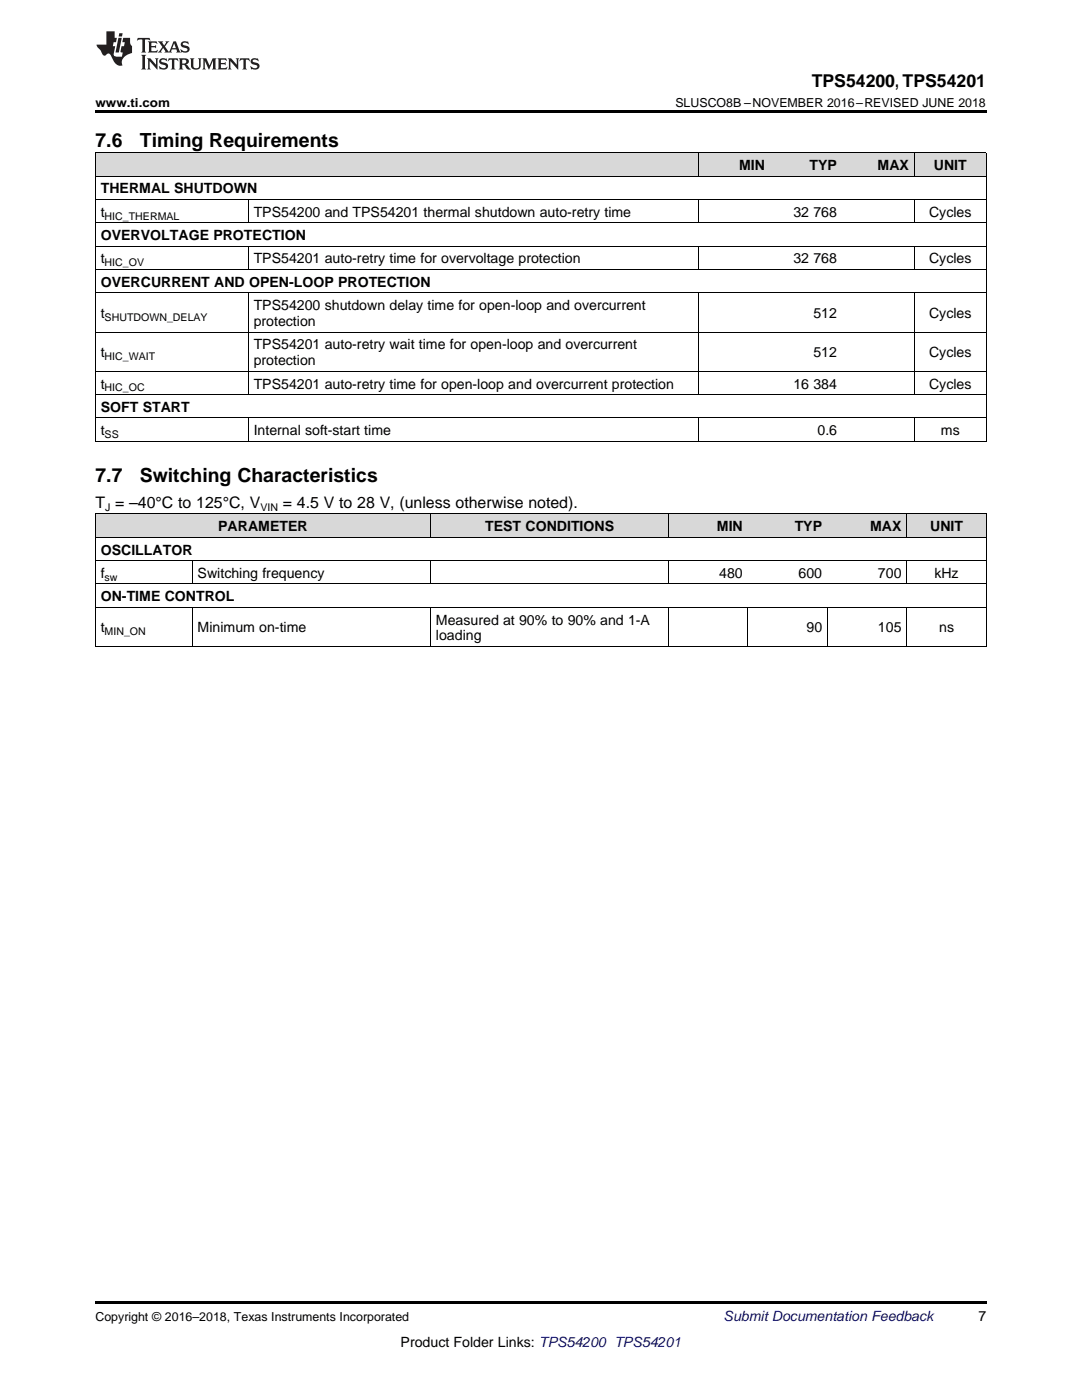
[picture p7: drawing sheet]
<svg xmlns="http://www.w3.org/2000/svg" width="216mm" height="279mm" viewBox="0 0 216 279" stroke-linecap="round" stroke-linejoin="round" font-family="sans-serif">
<defs><g id="words">
<g font-size="3.9">
<text x="19" y="29.3">7.6</text>
<text x="27.9" y="29.3">Timing Requirements</text>
<text x="19" y="96.2">7.7</text>
<text x="27.9" y="96.2">Switching Characteristics</text>
</g>
<text font-size="3.5" x="162" y="17.3">TPS54200, TPS54201</text>
<g font-size="3.2">
<text x="19" y="101.4">T = –40°C to 125°C, V</text>
<text x="56.4" y="101.4">= 4.5 V to 28 V, (unless otherwise noted).</text>
</g>
<g font-size="2.8">
<text x="147.5" y="33.9">MIN</text>
<text x="161.5" y="33.9">TYP</text>
<text x="175.1" y="33.9">MAX</text>
<text x="186.3" y="33.9">UNIT</text>
<text x="20.1" y="38.6">THERMAL SHUTDOWN</text>
<text x="20.1" y="43.3">t</text>
<text x="20.1" y="47.9">OVERVOLTAGE PROTECTION</text>
<text x="50.6" y="43.3">TPS54200 and TPS54201 thermal shutdown auto-retry time</text>
<text x="158.3" y="43.3">32</text>
<text x="162.3" y="43.3">768</text>
<text x="185.4" y="43.3">Cycles</text>
<text x="20.1" y="52.6">t</text>
<text x="50.6" y="52.6">TPS54201 auto-retry time for overvoltage protection</text>
<text x="158.3" y="52.6">32</text>
<text x="162.3" y="52.6">768</text>
<text x="185.4" y="52.6">Cycles</text>
<text x="20.1" y="57.2">OVERCURRENT AND OPEN-LOOP PROTECTION</text>
<text x="20.1" y="63.5">t</text>
<text x="50.6" y="61.9">TPS54200 shutdown delay time for open-loop and overcurrent</text>
<text x="50.6" y="65.1">protection</text>
<text x="162.3" y="63.5">512</text>
<text x="185.4" y="63.5">Cycles</text>
<text x="20.1" y="71.3">t</text>
<text x="50.6" y="69.7">TPS54201 auto-retry wait time for open-loop and overcurrent</text>
<text x="162.3" y="71.3">512</text>
<text x="185.4" y="71.3">Cycles</text>
<text x="20.1" y="77.5">t</text>
<text x="50.6" y="72.9">protection</text>
<text x="50.6" y="77.5">TPS54201 auto-retry time for open-loop and overcurrent protection</text>
<text x="158.3" y="77.5">16</text>
<text x="162.3" y="77.5">384</text>
<text x="185.4" y="77.5">Cycles</text>
<text x="20.1" y="82.2">SOFT START</text>
<text x="20.1" y="86.9">t</text>
<text x="50.6" y="86.9">Internal soft-start time</text>
<text x="163.1" y="86.9">0.6</text>
<text x="187.7" y="86.9">ms</text>
<text x="43.5" y="106">PARAMETER</text>
<text x="96.8" y="106">TEST CONDITIONS</text>
<text x="143.1" y="106">MIN</text>
<text x="158.6" y="106">TYP</text>
<text x="173.6" y="106">MAX</text>
<text x="185.6" y="106">UNIT</text>
<text x="20.1" y="110.7">OSCILLATOR</text>
<text x="20.1" y="115.3">f</text>
<text x="20.1" y="120">ON-TIME CONTROL</text>
<text x="39.4" y="115.3">Switching frequency</text>
<text x="143.5" y="115.3">480</text>
<text x="159.3" y="115.3">600</text>
<text x="175.2" y="115.3">700</text>
<text x="186.4" y="115.3">kHz</text>
<text x="87" y="124.6">Measured at 90% to 90% and 1-A</text>
<text x="20.1" y="126.2">t</text>
<text x="39.4" y="126.2">Minimum on-time</text>
<text x="87" y="127.8">loading</text>
<text x="160.9" y="126.2">90</text>
<text x="175.2" y="126.2">105</text>
<text x="187.4" y="126.2">ns</text>
<text x="195.3" y="263.6">7</text>
<text x="79.9" y="268.9">Product Folder Links: TPS54200 TPS54201</text>
</g>
<text font-size="2.8" fill="#0000c8" x="144.4" y="263.6">Submit Documentation Feedback</text>
<g font-size="2.5">
<text x="19" y="21.4">www.ti.com</text>
<text x="134.8" y="21.4">SLUSCO8B –NOVEMBER 2016–REVISED JUNE 2018</text>
<text x="19" y="263.6">Copyright © 2016–2018, Texas Instruments Incorporated</text>
</g>
<g font-size="2.1">
<text x="20.9" y="43.8">HIC_THERMAL</text>
<text x="20.9" y="53.1">HIC_OV</text>
<text x="20.9" y="64">SHUTDOWN_DELAY</text>
<text x="20.9" y="71.9">HIC_WAIT</text>
<text x="20.9" y="78.1">HIC_OC</text>
<text x="20.9" y="87.4">SS</text>
<text x="21" y="102">J</text>
<text x="52" y="102">VIN</text>
<text x="20.9" y="115.9">sw</text>
<text x="20.9" y="126.8">MIN_ON</text>
</g>
</g></defs>
<g fill="#d8d8d8">
<path d="M19 102.6h19.4v4.7h-19.4z"/>
<path d="M38.4 102.6h47.5v4.7h-47.5z"/>
<path d="M85.9 102.6h47.6v4.7h-47.6z"/>
<path d="M133.5 102.6h15.8v4.7h-15.8z"/>
<path d="M149.3 102.6h15.8v4.7h-15.8z"/>
<path d="M165.1 102.6h15.9v4.7h-15.9z"/>
<path d="M181 102.6h15.8v4.7h-15.8z"/>
<path d="M19 30.6h30.6v4.6h-30.6z"/>
<path d="M49.6 30.6h44.9v4.6h-44.9z"/>
<path d="M94.5 30.6h44.8v4.6h-44.8z"/>
<path d="M139.3 30.6h14.4v4.6h-14.4z"/>
<path d="M153.7 30.6h14.4v4.6h-14.4z"/>
<path d="M168.1 30.6h14.4v4.6h-14.4z"/>
<path d="M182.5 30.6h14.3v4.6h-14.3z"/>
</g>
<g fill="#000">
<path d="M19 22h177.8v.5h-177.8zM19 88.1h.2zM94.4 88.1h.1zM139.2 88.1h.1zM182.4 88.1h.1zM196.7 88.1h.1zM19 129l.2 .1zM85.8 129l.1 .1zM133.3 129l.2 .1zM149.2 129l.1 .1zM165 129l.1 .1zM180.9 129l.1 .1z"/>
<path d="M196.7 129l.1 .1zM19 259.7h177.8v.5h-177.8z"/>
</g>
<g fill="none" stroke="#000" stroke-width=".2">
<path d="M19 39.8h177.8M19 35.2h177.8M19 30.5h177.8M19.1 30.5v57.6M49.5 39.8v4.7M139.3 30.5v4.7M139.3 39.8v4.7M182.4 30.5v4.7M182.4 39.8v4.7M196.8 30.5v57.6M19 58.4h177.8M19 53.8h177.8"/>
<path d="M19 49.1h177.8M19 44.5h177.8M49.5 49.1v4.7M49.5 58.5v20.3M139.3 49.1v4.7M139.3 58.5v20.3M182.4 49.1v4.7M182.4 58.5v20.3M19 78.8h177.8M19 74.1h177.8M19 66.3h177.8M19 88.1h177.8"/>
<path d="M19 83.4h177.8M49.5 83.4v4.7M139.3 83.4v4.7M182.4 83.4v4.7M19 116.5h177.8M19 111.9h177.8M19 107.2h177.8M19 102.6h177.8M19.1 102.6v26.5M38.3 111.9v4.7M85.9 102.6v4.7M85.9 111.9v4.7"/>
<path d="M133.4 102.6v4.7M133.4 111.9v4.7M180.9 102.6v4.7M180.9 111.9v4.7M196.8 102.6v26.5M19 129h177.8M19 121.2h177.8M38.3 121.2v7.9M85.9 121.2v7.9M133.4 121.2v7.9M149.2 121.2v7.9M165.1 121.2v7.9"/>
<path d="M180.9 121.2v7.9"/>
</g>
<g fill="#231f20">
<path d="M27.5 7.6l-.1 .5 .4-.2h.6v.1v2.1l-.2 .4h1l-.3-.4v-2.1l.1-.1h.5l.5 .2-.2-.5zM29.5 8.3l.2 .3v1.5l-.2 .4h1.8l.2-.6a1.04 1.04 0 0 1-1.3 .2v-.7h.6l.3 .2v-.6l-.3 .2h-.6v-.6l.8-.1 .4 .3-.2-.5zM31.5 8.3l.9 1.1-.9 1.1h.8l-.2-.2 .5-.7 .4 .7-.2 .2h1.5l-.1-.2 .1-.4h.9l.1 .4-.2 .2h1l-.3-.3-.7-1.9h-.5l-.9 2-.8-1 .9-1h-.8l.1 .3-.3 .5-.4-.6 .2-.2zM34.7 8.6l.4 1h-.7zM36.3 8.4a.63 .63 0 0 0-.2 .7 .63 .63 0 0 0 .6 .4l.6 .2 .1 .2a.75 .75 0 0 1-.7 .4 .75 .75 0 0 1-.6-.5l.1 .7 .1-.1a1.11 1.11 0 0 0 1.5-.6 1.13 1.13 0 0 0-1.2-.8l-.1-.4a1.04 1.04 0 0 1 1.2 .2l-.2-.5-.1 .1-.5-.2zM28.2 10.9l.2 .4v2.2l-.2 .4h1l-.3-.4v-2.2l.3-.4zM29.3 11.6l.3 .4v1.5l-.3 .4h.8l-.2-.4v-1.3l1.5 1.7v-1.9l.2-.4h-.7l.2 .4v.9l-1.1-1.3zM32 11.8a.62 .62 0 0 0-.2 .7 .62 .62 0 0 0 .6 .4l.6 .1 .1 .3a.76 .76 0 0 1-.7 .3 .76 .76 0 0 1-.6-.4l.1 .7 .1-.1a1.11 1.11 0 0 0 1.5-.6 1.13 1.13 0 0 0-1.2-.8l-.1-.4a1.04 1.04 0 0 1 1.2 .2l-.2-.6-.1 .1-.5-.1zM33.7 11.6l-.2 .6a.61 .61 0 0 1 .8-.3v1.6l-.2 .4h.9l-.2-.4v-1.6a.63 .63 0 0 1 .8 .3l-.2-.6zM35.6 11.6l.3 .4v1.5l-.3 .4h1l-.2-.2v-.8l.5 .2a.76 .76 0 0 0 1.2 .7l-1-1a.58 .58 0 0 0 .6-.5 .58 .58 0 0 0-.5-.6zM36.4 11.9h.1a.45 .45 0 0 1 .5 .1 .45 .45 0 0 1 .1 .5l-.7 .2zM37.9 11.6l.2 .2a2.17 2.17 0 0 0 .3 1.9 .99 .99 0 0 0 1.6-.6v-1.1l.2-.4h-.7l.2 .2a1.92 1.92 0 0 1-.2 1.8 .6 .6 0 0 1-.9-.5v-1.1l.2-.4zM40.4 11.6l.2 .4v1.5l-.2 .4h.7l-.2-.4v-1.4l.8 1.8 .8-1.8v1.4l-.2 .4h.9l-.2-.4v-1.5l.2-.4h-.8l-.6 1.5-.6-1.5zM43.4 11.6l.2 .4v1.5l-.2 .4h1.8l.2-.6a1.04 1.04 0 0 1-1.3 .1v-.6h.5l.4 .2v-.6l-.4 .2h-.5v-.7h.8l.3 .3-.1-.6zM45.5 11.6l.2 .4v1.5l-.2 .4h.7l-.2-.4v-1.3l1.5 1.7v-1.9l.2-.4h-.7l.2 .4v.9l-1.1-1.3zM47.9 11.6l-.1 .6a.61 .61 0 0 1 .8-.3v1.6l-.3 .4h1l-.3-.4 .1-1.6a.63 .63 0 0 1 .7 .3l-.1-.6zM50.2 11.8a.62 .62 0 0 0-.2 .7 .62 .62 0 0 0 .6 .4l.6 .1 .2 .3a.76 .76 0 0 1-.8 .3 .76 .76 0 0 1-.6-.4l.1 .7 .2-.1a1.11 1.11 0 0 0 1.5-.6 1.13 1.13 0 0 0-1.3-.8l-.1-.4a1.04 1.04 0 0 1 1.2 .2l-.1-.6-.2 .1-.5-.1z"/>
<path d="M21.2 6.3v2.6h-1.9l.1 .4 .7 .9a.91 .91 0 0 0 1 .8 .56 .56 0 0 1 .5-.3 .56 .56 0 0 1 .5 .3l.4 .8a1.53 1.53 0 0 0 1.9 1.2 1.54 1.54 0 0 1 1-2.1l.9-.3v-1.4a1.52 1.52 0 0 1-.3-1.6h-1.4l-.2 .8h.5l-.2 .8h-.4l-.2 1v.2l.4 .1-.2 .8a1.93 1.93 0 0 1-1.6-.3l.3-1.8h-.5l.2-.8h.4l.2-.8h-.4v-1.3zM23.6 7.6l-.6 2.9h.7l.6-2.9zM23.8 6.6l-.1 .7h.6l.2-.7z"/>
</g>
<use href="#words"/>
</svg>
